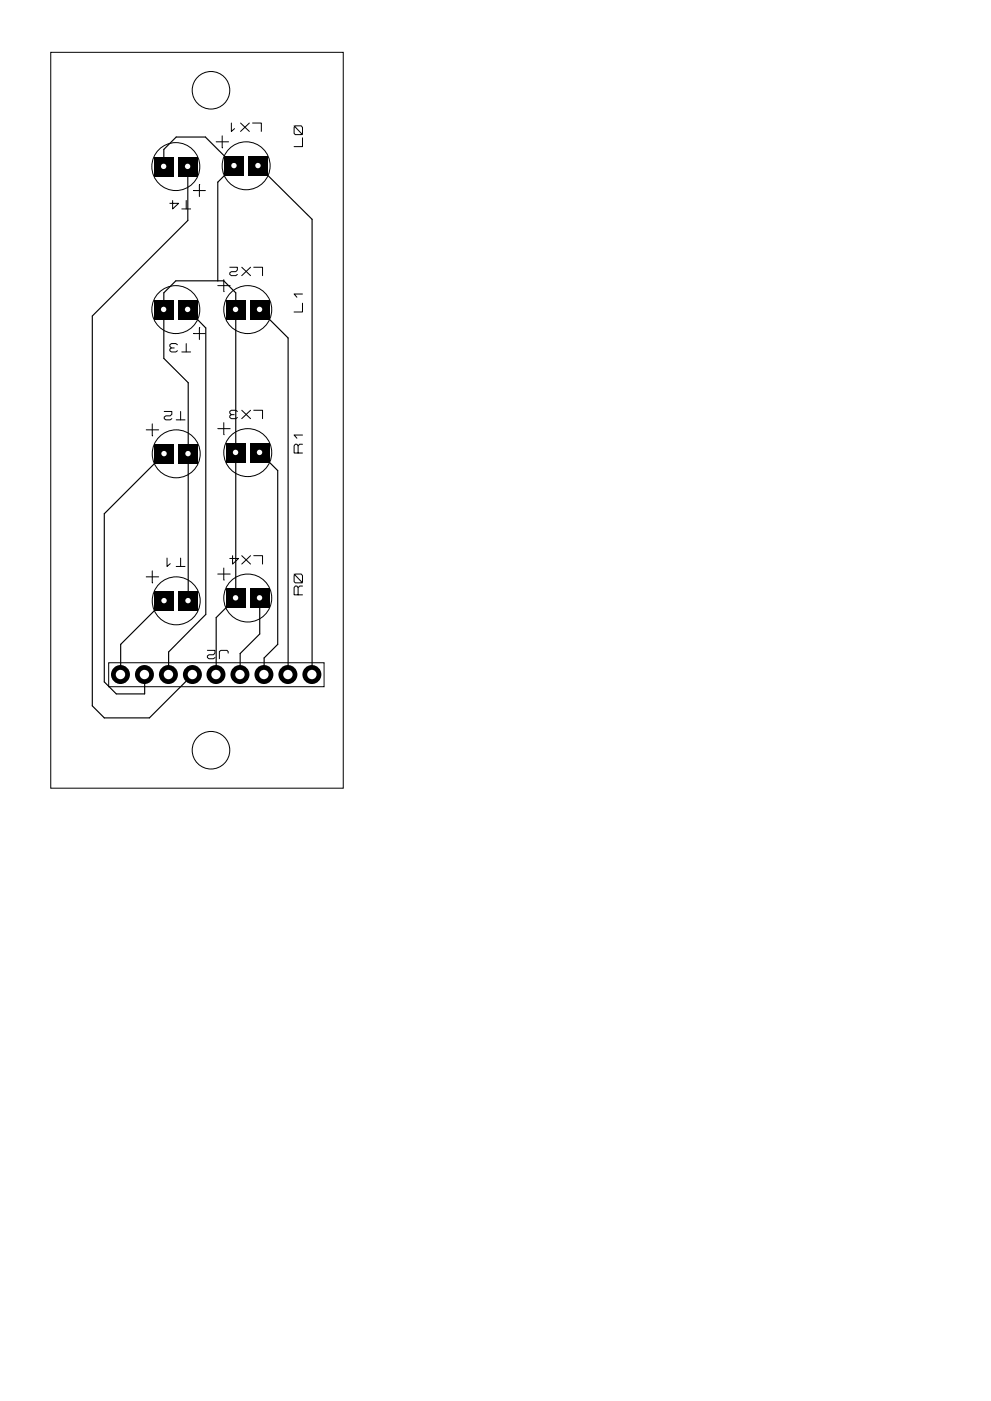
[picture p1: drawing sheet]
<svg xmlns="http://www.w3.org/2000/svg" width="210mm" height="297mm" viewBox="0 0 210 297" stroke-linecap="round" stroke-linejoin="round" font-family="sans-serif">
<path d="M34.7 35.3v-3.6l2.6-2.7h6.2l6.1 6.1-3.5 3.5v20.9M39.8 35.3v11.4l-20.2 20.3v82.6l2.5 2.5h9.6l9.1-9.1M54.7 35.1l11.4 11.4v96.5M39.8 65.6l3.8 3.9v60.7l-7.9 8v4.8M55 65.6l6 6v71.4M34.8 96.2l-12.7 12.7v35.6l2.5 2.6h6v-4.1M55 95.9l3.8 3.8v36.9l-2.8 2.8v3.6M34.8 127.3l-9.2 9.3v6.4M39.9 127.3v-46.2l-5.2-5.2v-13.8l2.6-2.6h10.1l2.6 2.6v64.6l-4.2 4.2v12.1M55 126.7v7.7l-4.1 4.1v4.5" fill="none" stroke="#000" stroke-width=".24"/>
<circle cx="25.5" cy="143" r="2.01" fill="#000"/>
<circle cx="25.5" cy="143" r=".99" fill="#fff"/>
<circle cx="30.6" cy="143" r="2.01" fill="#000"/>
<circle cx="30.6" cy="143" r=".99" fill="#fff"/>
<circle cx="35.7" cy="143" r="2.01" fill="#000"/>
<circle cx="35.7" cy="143" r=".99" fill="#fff"/>
<circle cx="40.8" cy="143" r="2.01" fill="#000"/>
<circle cx="40.8" cy="143" r=".99" fill="#fff"/>
<circle cx="45.8" cy="143" r="2.01" fill="#000"/>
<circle cx="45.8" cy="143" r=".99" fill="#fff"/>
<circle cx="50.8" cy="143" r="2.01" fill="#000"/>
<circle cx="50.8" cy="143" r=".99" fill="#fff"/>
<circle cx="55.9" cy="143" r="2.01" fill="#000"/>
<circle cx="55.9" cy="143" r=".99" fill="#fff"/>
<circle cx="61" cy="143" r="2.01" fill="#000"/>
<circle cx="61" cy="143" r=".99" fill="#fff"/>
<circle cx="66.1" cy="143" r="2.01" fill="#000"/>
<circle cx="66.1" cy="143" r=".99" fill="#fff"/>
<path d="M47.6 33.1h4v4.1h-4z" fill="#000"/>
<circle cx="49.6" cy="35.1" r=".57" fill="#fff"/>
<path d="M52.7 33.1h4v4.1h-4z" fill="#000"/>
<circle cx="54.7" cy="35.1" r=".57" fill="#fff"/>
<path d="M47.9 63.6h4.1v4h-4.1z" fill="#000"/>
<circle cx="49.9" cy="65.6" r=".57" fill="#fff"/>
<path d="M53 63.6h4.1v4h-4.1z" fill="#000"/>
<circle cx="55" cy="65.6" r=".57" fill="#fff"/>
<path d="M47.9 93.9h4.1v4.1h-4.1z" fill="#000"/>
<circle cx="49.9" cy="95.9" r=".57" fill="#fff"/>
<path d="M53 93.9h4.1v4.1h-4.1z" fill="#000"/>
<circle cx="55" cy="95.9" r=".57" fill="#fff"/>
<path d="M47.9 124.7h4.1v4.1h-4.1z" fill="#000"/>
<circle cx="49.9" cy="126.7" r=".57" fill="#fff"/>
<path d="M53 124.7h4.1v4.1h-4.1z" fill="#000"/>
<circle cx="55" cy="126.7" r=".57" fill="#fff"/>
<path d="M32.8 125.3h4v4.1h-4z" fill="#000"/>
<circle cx="34.8" cy="127.3" r=".57" fill="#fff"/>
<path d="M37.8 125.3h4.1v4.1h-4.1z" fill="#000"/>
<circle cx="39.8" cy="127.3" r=".57" fill="#fff"/>
<path d="M32.8 94.1h4v4.1h-4z" fill="#000"/>
<circle cx="34.8" cy="96.1" r=".57" fill="#fff"/>
<path d="M37.8 94.1h4.1v4.1h-4.1z" fill="#000"/>
<circle cx="39.8" cy="96.1" r=".57" fill="#fff"/>
<path d="M37.8 63.6h4v4h-4z" fill="#000"/>
<circle cx="39.8" cy="65.6" r=".57" fill="#fff"/>
<path d="M32.7 63.6h4v4h-4z" fill="#000"/>
<circle cx="34.7" cy="65.6" r=".57" fill="#fff"/>
<path d="M37.8 33.3h4v4h-4z" fill="#000"/>
<circle cx="39.8" cy="35.3" r=".57" fill="#fff"/>
<path d="M32.7 33.3h4v4h-4z" fill="#000"/>
<circle cx="34.7" cy="35.3" r=".57" fill="#fff"/>
<g fill="none" stroke="#000" stroke-width=".21">
<path d="M10.8 11.1h61.9v155.9h-61.9zM37.3 35.3h.1M42.3 39.1l-.1 2.6M45.8 30.1h2.6M47.1 28.8l.1 2.5M49 26.1v1.8l.7-.6M51 26.1l1.8 1.8M52.2 35.1h.1M52.8 26.1l-1.8 1.8M53.5 26.1h1.9v1.8M62.3 26.7l1.8 1.8M62.6 26.7h1.2l.3 .3v1.3l-.3 .2h-1.2l-.3-.2v-1.3z"/>
<path d="M64.1 29.2v1.9h-1.8M36.6 42.5v1.8l1.2-1.2h-1.8M38.5 44.3h1.9M39.5 42.5v1.8M41.1 40.4h2.4M47.4 59.3l.1 2.5M48.7 56.6h1.6v.6l-.3 .4h-1l-.3 .2v.4l.3 .2h1l.3-.2M51.2 56.6l1.9 1.8M53.1 56.6l-1.9 1.8M53.8 56.6h1.8v1.8M36.3 73.7h.6M37.3 65.6h.1"/>
<path d="M37.6 73.1l-.3-.3h-1l-.3 .3v.3l.3 .3-.3 .3v.3l.3 .3h1l.3-.3M38.5 74.6h1.9M39.5 72.8v1.8M41.1 70.7h2.4M42.3 69.4l-.1 2.6M46.1 60.5h2.7M52.5 65.6h.1M64.1 64.3v1.8h-1.8M64.1 62.3h-1.8l.6 .7M31 91.1h2.6M32.3 89.8v2.6M34.8 87.2h1.6v.6l-.3 .3h-1l-.3 .3v.3l.3 .3h1l.3-.3"/>
<path d="M37.3 96.2h.1M37.3 89h1.9M38.3 87.2v1.8M46.1 90.8h2.7M47.4 89.6l.1 2.5M49 87.9h.6M50.3 87.2l-.3-.2h-1l-.3 .2v.3l.3 .4-.3 .2v.4l.3 .2h1l.3-.2M51.2 87l1.9 1.7M52.5 95.9h.1M53.1 87l-1.9 1.7M53.8 87h1.8v1.7M63.2 96v-1.5l-.3-.4h-.3l-.3 .4v1.5h1.8"/>
<path d="M64.1 94.1h-.6l-.3 .4M64.1 92.2h-1.8l.6 .7M35.4 118.3v1.8l.7-.6M38.3 118.3v1.8M49.3 117.8v1.7l1.2-1.1h-1.8M51.2 117.8l1.9 1.7M53.1 117.8l-1.9 1.7M53.8 117.8h1.8v1.7M31 122.3h2.6M32.3 121v2.5M37.3 127.3h.1M37.3 120.1h1.9"/>
<path d="M43.9 137.8h1.7v.6l-.4 .4h-.9l-.4 .2v.4l.4 .2h.9l.4-.2M46.1 121.7h2.7M47.4 120.4l.1 2.5M48.3 138.4v-.3l-.2-.3h-1.3l-.3 .3v1.5M52.5 126.7h.1M62.3 121.7l1.8 1.8M62.6 121.7h1.2l.3 .3v1.3l-.3 .2h-1.2l-.3-.2v-1.3zM63.2 126.1v-1.6l-.3-.3h-.3l-.3 .3v1.6h1.8M64.1 124.2h-.6l-.3 .3M23 140.5h45.7v5h-45.7z"/>
<circle cx="44.7" cy="19.1" r="4"/>
<circle cx="37.3" cy="35.3" r="5.1"/>
<circle cx="52.2" cy="35.1" r="5.1"/>
<circle cx="37.3" cy="65.6" r="5.1"/>
<circle cx="52.5" cy="65.6" r="5.1"/>
<circle cx="37.3" cy="96.2" r="5.1"/>
<circle cx="52.5" cy="95.9" r="5.1"/>
<circle cx="37.3" cy="127.3" r="5.1"/>
<circle cx="52.5" cy="126.7" r="5.1"/>
<circle cx="44.7" cy="159" r="4"/>
</g>
</svg>
